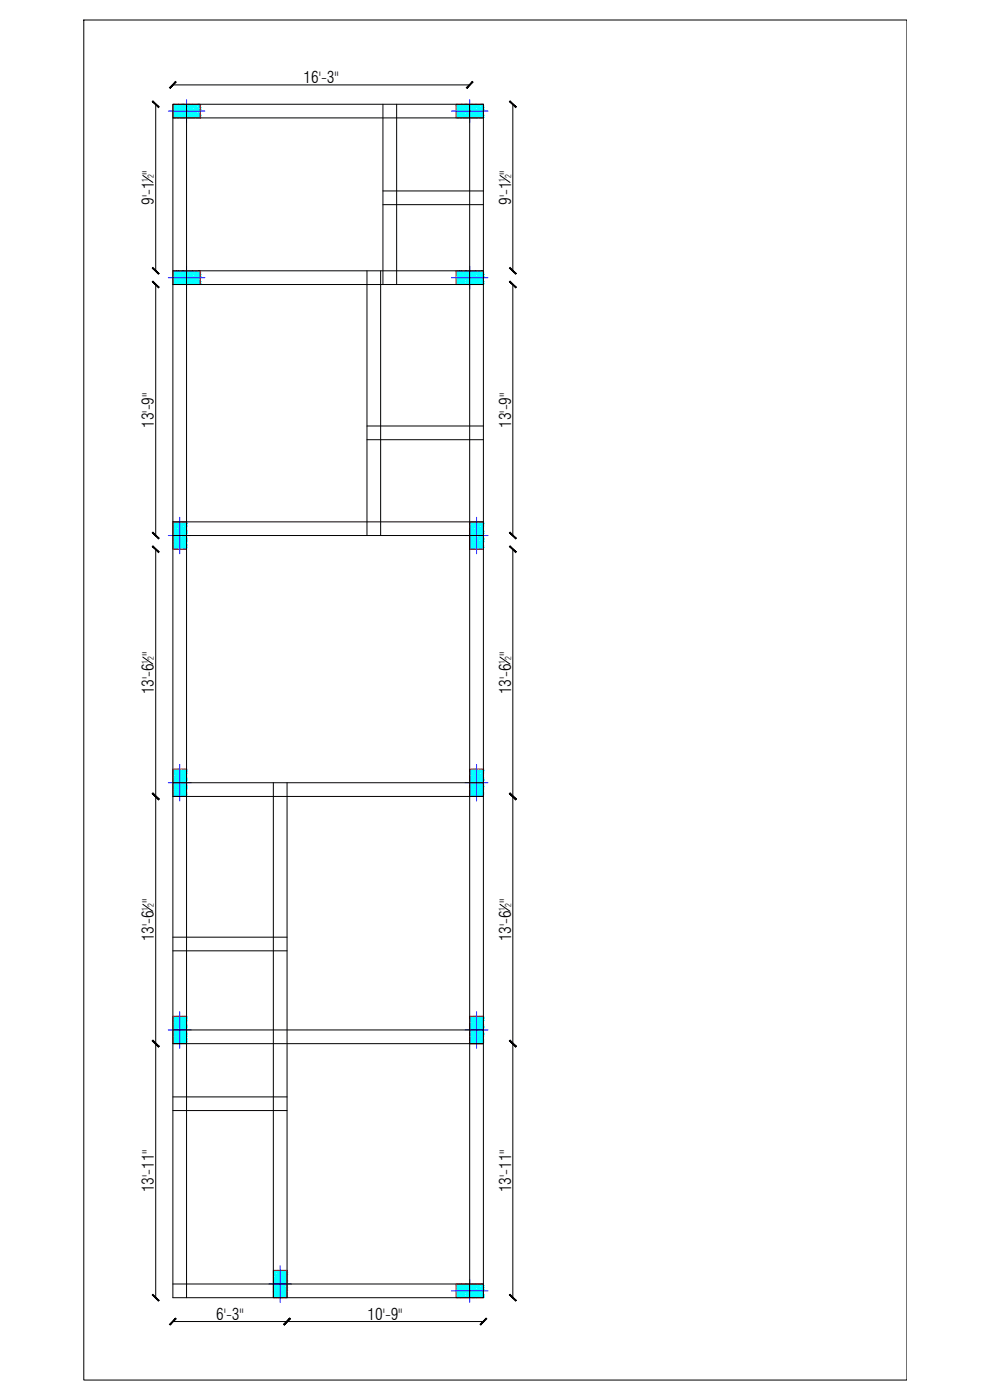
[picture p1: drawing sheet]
<svg xmlns="http://www.w3.org/2000/svg" width="841mm" height="1189mm" viewBox="0 0 841 1189" stroke-linecap="round" stroke-linejoin="round" font-family="sans-serif">
<defs><g id="words">
<g font-size="13.9">
<text x="258" y="71">16'-3&quot;</text>
<text x="131" y="174" transform="rotate(-90 131 174)">9'-1 &quot;</text>
<text x="434" y="174" transform="rotate(-90 434 174)">9'-1 &quot;</text>
<text x="131" y="363" transform="rotate(-90 131 363)">13'-9&quot;</text>
<text x="434" y="363" transform="rotate(-90 434 363)">13'-9&quot;</text>
<text x="131" y="590" transform="rotate(-90 131 590)">13'-6 &quot;</text>
<text x="434" y="590" transform="rotate(-90 434 590)">13'-6 &quot;</text>
<text x="131" y="799" transform="rotate(-90 131 799)">13'-6 &quot;</text>
<text x="434" y="799" transform="rotate(-90 434 799)">13'-6 &quot;</text>
<text x="131" y="1012" transform="rotate(-90 131 1012)">13'-11&quot;</text>
<text x="434" y="1012" transform="rotate(-90 434 1012)">13'-11&quot;</text>
<text x="183" y="1121">6'-3&quot;</text>
<text x="312" y="1121">10'-9&quot;</text>
</g>
<g font-size="6.9">
<text x="125" y="155" transform="rotate(-90 125 155)">1</text>
<text x="131" y="151" transform="rotate(-90 131 151)">2</text>
<text x="429" y="155" transform="rotate(-90 429 155)">1</text>
<text x="434" y="151" transform="rotate(-90 434 151)">2</text>
<text x="125" y="564" transform="rotate(-90 125 564)">1</text>
<text x="131" y="560" transform="rotate(-90 131 560)">2</text>
<text x="429" y="564" transform="rotate(-90 429 564)">1</text>
<text x="434" y="560" transform="rotate(-90 434 560)">2</text>
<text x="125" y="774" transform="rotate(-90 125 774)">1</text>
<text x="131" y="770" transform="rotate(-90 131 770)">2</text>
<text x="429" y="774" transform="rotate(-90 429 774)">1</text>
<text x="434" y="770" transform="rotate(-90 434 770)">2</text>
</g>
</g></defs>
<!-- layer: WALL-00_BC -->
<g fill="none" stroke="#000" stroke-width=".85">
<path d="M71 17h699v1155h-699zM146 72h253M132 88v142M147 89h263v1013h-263zM158 89v1013M325 89v153M337 89v153M399 89v1013M435 88v142M147 100h263M121 149l9 6M424 149l9 6"/>
<path d="M325 162h85M325 174h85M147 230h263M311 230v225M323 230v225M132 241v214M147 242h263M435 241v214M311 362h99M311 373h99M147 443h263M147 455h263"/>
<path d="M132 466v636M410 466h-11h11M435 466v636M121 558l9 6M424 558l9 6M147 676h263M147 665h263M232 665v437M244 665v437M121 768l9 6M424 768l9 6M147 796h97"/>
<path d="M147 807h97M147 875h263M147 886h263M147 931h97M147 943h97M147 1090h263M146 1122h265"/>
</g>
<!-- layer: COLUMN-00 HATCH_BC -->
<g fill="none" stroke="#0ff" stroke-width=".85">
<path d="M147 96h.1M147 92h.1M147 99h.1M147 90h.1M147 95h.1M147 91h.1M147 89v1M147 97h.1M147 89h.1M147 93h.1M147 98h.1M148 92h.1"/>
<path d="M148 89h.1M148 94h.1M148 91h.1M148 96h.1M148 100h.1M148 93h.1M148 95h.1M148 97h.1M148 98h.1M148 99h.1M149 90h.1M149 99h.1"/>
<path d="M149 97h.1M149 100h.1M149 96h.1M149 94h.1M149 96h-1M149 92h.1M149 91h.1M149 89h.1M149 98h.1M149 93h.1M150 92h.1M150 89h.1"/>
<path d="M150 98h.1M150 99h.1M150 94h.1M150 100h.1M150 91h.1M150 93h.1M150 97h.1M150 96h.1M150 95h.1M150 90h.1M151 93h.1M151 92h.1"/>
<path d="M151 97h.1M151 91h.1M151 98h.1M151 89h.1M151 90h.1M151 94h.1M151 99h.1M151 95h.1M151 96h.1M152 89h.1M152 98h.1M152 99h.1"/>
<path d="M152 96h.1M152 92h.1M152 94h.1M152 91h.1M152 97h.1M152 90h.1M152 93h.1M152 95h.1M153 91h.1M153 94h.1M153 99h.1M153 95h.1"/>
<path d="M153 97h.1M153 93h.1M153 100h.1M153 98h.1M153 90h.1M153 92h.1M153 96h.1M153 97v1M153 89h.1M154 90h.1M154 91h.1M154 99h.1"/>
<path d="M154 94h.1M154 92h.1M154 95h.1M154 93h.1M154 96h.1M154 100h.1M154 89h.1M154 98h.1M155 98h.1M155 92h.1M155 97h.1M155 93h.1"/>
<path d="M155 91h.1M155 99h.1M155 95h.1M155 96h.1M155 94h.1M155 90h.1M155 89h.1M156 99h.1M155 93h1M156 89h.1M156 97h.1M156 98h.1"/>
<path d="M156 100h.1M156 91h.1M156 90h.1M156 95h.1M156 93h.1M156 92h.1M156 94h.1M156 96h.1M157 98h.1M157 89h.1M157 90h.1M157 96h.1"/>
<path d="M157 94h.1M157 100h.1M157 91h.1M157 93h.1M157 97h.1M157 99h.1M157 92h.1M158 98h.1M158 89h.1M158 92h.1M158 94h.1M158 90h.1"/>
<path d="M158 91h.1M158 99h.1M158 96h.1M158 93h.1M158 97h.1M158 95h.1M159 96h.1M159 90h.1M159 100h.1M159 98h.1M159 97h.1M159 89h.1"/>
<path d="M159 93h.1M159 94h.1M159 96v1M159 91h.1M159 99h.1M159 95h.1M159 92h.1M160 90h.1M160 96h.1M160 95h.1M160 98h.1M160 89h.1"/>
<path d="M160 99h.1M160 91h.1M160 97h.1M160 94h.1M160 92h.1M160 93h.1M160 96h1M161 95h.1M161 96h.1M161 94h.1M161 97h.1M161 91h.1"/>
<path d="M161 90h.1M161 98h.1M161 89h.1M161 99h.1M161 93h.1M161 93h1M161 92h.1M161 100h.1M162 94h.1M162 98h.1M162 93h.1M162 96h.1"/>
<path d="M162 90h.1M162 95h.1M162 92h.1M162 91h.1M162 89h.1M162 99h.1M162 97h.1M163 91h.1M163 100h.1M163 98h.1M163 95h.1M163 92h.1"/>
<path d="M163 97h.1M163 93h.1M163 96h.1M163 94h.1M163 90h.1M163 99h.1M163 89h1M163 89h.1M164 93h.1M164 99h.1M164 90h.1M164 89h.1"/>
<path d="M164 95h.1M164 91h.1M164 98h.1M164 96h.1M164 97h.1M165 97h.1M165 93h.1M165 95h.1M165 99h.1M165 90h.1M165 96h.1M165 100h.1"/>
<path d="M165 91h.1M165 98h.1M165 92h.1M165 94h.1M165 89h.1M166 93h.1M166 96h.1M166 92h.1M166 90h.1M166 91h.1M166 89h.1M166 98h.1"/>
<path d="M166 95h.1M166 90v1M166 99h.1M166 94h.1M166 100h.1M167 100h.1M167 95h.1M167 98h.1M167 91h.1M167 97h.1M167 96h.1M167 93h.1"/>
<path d="M167 89h.1M167 90h.1M167 99h.1M167 92h.1M168 100h.1M168 91h.1M168 94h.1M168 96h.1M168 95h.1M168 90h.1M168 93h.1M168 98h.1"/>
<path d="M168 92h.1M168 97h.1M168 89h.1M168 99h.1M169 92h.1M169 93h.1M169 90h.1M169 100h.1M169 91h.1M169 89h.1M169 98h.1M169 95h.1"/>
<path d="M169 94h.1M169 96h.1M169 97h.1M169 99h.1M170 98h.1M170 91h.1M170 99h.1M170 100h.1M170 93h.1M170 97h.1M170 92h.1M387 96h.1"/>
<path d="M387 92h.1M387 99h.1M387 90h.1M387 95h.1M387 91h.1M387 89v1M387 97h.1M387 89h.1M387 93h.1M388 98h.1M388 90h.1M388 99h.1"/>
<path d="M388 92h.1M388 91h.1M388 89h.1M388 94h.1M388 96h.1M388 100h.1M388 93h.1M388 95h.1M388 97h.1M389 99h.1M389 96h.1M389 95h.1"/>
<path d="M389 98h.1M389 93h.1M389 91h.1M389 92h.1M389 90h.1M389 97h.1M389 100h.1M389 94h.1M389 89h.1M390 91h.1M390 99h.1M390 96h.1"/>
<path d="M390 93h.1M390 92h.1M390 89h.1M390 98h.1M390 94h.1M390 100h.1M390 97h.1M390 95h.1M391 95h.1M390 90h.1M391 91h.1M391 99h.1"/>
<path d="M391 97h.1M391 96h.1M391 93h.1M391 92h.1M391 98h.1M391 89h.1M391 90h.1M391 94h.1M392 93h.1M392 97h.1M392 94h.1M392 90h.1"/>
<path d="M392 91h.1M392 99h.1M392 89h.1M392 98h.1M392 96h.1M392 92h.1M392 95h.1M393 90h.1M393 89h.1M393 95h.1M393 97h.1M393 93h.1"/>
<path d="M393 91h.1M393 94h.1M393 99h.1M393 100h.1M393 98h.1M393 92h.1M394 97h.1M393 96h.1M394 91h.1M394 90h.1M394 95h.1M394 89h.1"/>
<path d="M394 92h.1M394 93h.1M394 99h.1M394 94h.1M394 96h.1M394 100h.1M394 98h.1M395 96h.1M395 95h.1M395 99h.1M395 91h.1M395 90h.1"/>
<path d="M395 89h.1M395 100h.1M395 98h.1M395 92h.1M395 97h.1M395 93h.1M395 94h.1M396 89h.1M396 98h.1M396 96h.1M396 99h.1M396 97h.1"/>
<path d="M396 95h.1M396 90h.1M396 93h.1M396 100h.1M396 91h.1M396 92h.1M397 90h.1M396 94h.1M397 97h.1M397 96h.1M397 98h.1M397 95h.1"/>
<path d="M397 100h.1M397 89h.1M397 94h.1M397 91h.1M397 93h.1M397 99h.1M397 92h.1M398 94h.1M398 90h.1M398 96h.1M398 98h.1M398 89h.1"/>
<path d="M398 92h.1M398 99h.1M398 91h.1M398 93h.1M399 94h.1M399 97h.1M399 95h.1M399 92h.1M399 93h.1M399 91h.1M399 96h.1M399 90h.1"/>
<path d="M399 100h.1M399 98h.1M399 89h.1M399 99h.1M400 92h.1M400 96h.1M400 94h.1M400 90h.1M400 95h.1M400 98h.1M400 89h.1M400 99h.1"/>
<path d="M400 91h.1M400 97h.1M400 93h.1M401 93h.1M401 89h.1M401 92h.1M401 90h.1M401 96h.1M401 94h.1M401 95h.1M401 97h.1M401 91h.1"/>
<path d="M401 98h.1M401 99h.1M402 99h.1M402 93h.1M402 92h.1M402 90h.1M402 100h.1M402 94h.1M402 98h.1M402 96h.1M402 95h.1M402 91h.1"/>
<path d="M402 89h.1M402 97h.1M403 99h.1M403 98h.1M403 90h.1M403 89h.1M403 93h.1M403 95h.1M403 91h.1M403 100h.1M403 92h.1M403 97h.1"/>
<path d="M403 96h.1M403 94h.1M404 91h.1M404 96h.1M404 97h.1M404 99h.1M404 95h.1M404 94h.1M404 89h.1M404 98h.1M404 92h.1M404 93h.1"/>
<path d="M404 90h.1M404 93v1M405 97h.1M405 95h.1M405 93h.1M405 91h.1M405 99h.1M405 90h.1M405 96h.1M405 100h.1M405 98h.1M405 92h.1"/>
<path d="M405 94h.1M405 91v1M406 95h.1M406 98h.1M406 92h-1M406 94h.1M406 89h.1M406 99h.1M406 97h.1M406 91h.1M406 93h.1M406 100h.1"/>
<path d="M406 96h.1M406 92h.1M406 90h.1M407 90h.1M407 93h.1M407 89h.1M407 98h.1M407 91h.1M407 100h.1M407 95h.1M407 97h.1M407 96h.1"/>
<path d="M407 99h.1M408 99h.1M408 92h.1M408 90h.1M408 98h.1M408 100h.1M408 93h.1M408 97h.1M408 91h.1M408 94h.1M408 96h.1M408 95h.1"/>
<path d="M408 89h.1M409 90h.1M409 100h.1M409 96h.1M409 99h.1M409 91h.1M409 97h.1M409 95h.1M409 93h.1M409 94h.1M409 98h.1M409 92h.1"/>
<path d="M409 89h.1M410 89h.1M410 98h.1M410 96h.1M410 99h.1M410 91h.1M410 90h.1M410 100h.1M410 93h.1M410 97h.1M410 92h.1M150 100h1"/>
<path d="M151 100h.1M155 100h.1M160 100h.1M162 100h.1M164 100h.1M391 100h.1M401 100h.1M404 100h.1M147 237h.1M147 234h.1M147 231h.1M147 236h.1"/>
<path d="M147 232h.1M147 239h.1M147 230h.1M147 233h.1M147 238h.1M147 240h.1M148 233h.1M148 230h.1M148 235h.1M148 237h.1M148 236h.1M148 239h.1"/>
<path d="M148 240h.1M148 232h.1M148 238h.1M148 234h.1M148 237l1 1M149 232h.1M149 231h.1M149 239h.1M149 235h.1M149 237h-1M149 233h.1M149 237h.1"/>
<path d="M149 234h.1M149 230h.1M149 236h.1M149 238h.1M150 234h.1M150 231h.1M150 233h.1M150 240h.1M150 230h.1M150 235h.1M150 239h.1M150 237h.1"/>
<path d="M150 236h.1M150 232h.1M150 238h.1M151 234h.1M151 239h.1M151 233h.1M151 231h.1M151 236h.1M151 237h.1M151 235h.1M151 238h.1M151 232h.1"/>
<path d="M151 230h.1M151 240h.1M152 239h.1M152 238h.1M152 237h.1M152 234h.1M152 236h.1M152 233h.1M152 230h.1M152 232h.1M152 240h.1M152 231h.1"/>
<path d="M152 235h.1M153 232h.1M153 236h.1M153 239h.1M153 234h.1M153 238v1M153 238h.1M153 240h.1M153 231h.1M153 237h.1M153 233h.1M153 235h.1"/>
<path d="M154 231h.1M154 232h.1M154 235h.1M154 233h.1M154 236h.1M154 234h.1M154 237h.1M154 230h.1M154 239h.1M155 239h.1M155 233h.1M155 234h.1"/>
<path d="M155 232h.1M155 236h.1M155 237h.1M155 235h.1M155 238h.1M155 230h.1M155 240h.1M155 231h.1M155 234l1 1M156 231h.1M156 238h.1M156 239h.1"/>
<path d="M156 233h.1M156 240h.1M156 232h.1M156 236h.1M156 230h.1M156 234h.1M156 235h.1M156 237h.1M157 239h.1M157 231h.1M157 232h.1M157 238h.1"/>
<path d="M157 236h.1M157 233h.1M157 234h.1M157 235h.1M157 237h.1M158 240h.1M158 231h.1M158 233h.1M158 239h.1M158 235h.1M158 232h.1M158 238h.1"/>
<path d="M158 230h.1M158 234h.1M158 236h.1M158 237h.1M159 237h.1M159 231h.1M159 239h.1M159 238h.1M159 234h.1M159 236h.1M159 240h.1M159 232h.1"/>
<path d="M159 233h.1M159 235h.1M160 231h.1M160 238h.1M160 237h.1M160 240h.1M160 233h.1M160 239h.1M160 230h.1M160 235h.1M160 236h.1M160 234h.1"/>
<path d="M160 232h.1M161 237h.1M161 235h.1M161 239h.1M161 238h.1M161 236h.1M161 233h.1M161 231h.1M161 230h.1M161 234h.1M162 236h.1M162 239h.1"/>
<path d="M162 234h.1M162 238h.1M162 234h-1M162 232h.1M162 235h.1M162 233h.1M162 231h.1M162 237h.1M162 230h.1M163 232h.1M163 239h.1M163 236h.1"/>
<path d="M163 234h.1M163 237h.1M163 238h.1M163 235h.1M163 231h.1M163 233h.1M163 230h.1M163 240h.1M164 234h.1M164 232h.1M164 231h.1M164 236h.1"/>
<path d="M164 233h.1M164 235h.1M164 240h.1M164 238h.1M164 230h.1M164 239h.1M164 237h.1M165 239h.1M165 234h.1M165 237h.1M165 232h.1M165 236h.1"/>
<path d="M165 235h.1M165 238h.1M165 233h.1M165 231h.1M165 230h.1M166 234h.1M166 235h.1M166 238h.1M166 233h.1M166 231h.1M166 232h.1M166 230h.1"/>
<path d="M166 240h.1M166 236h.1M166 239h.1M167 237h.1M167 236h.1M167 240h.1M167 232h.1M167 238h.1M167 234h.1M167 239h.1M167 233h.1M167 230h.1"/>
<path d="M167 231h.1M168 233h.1M168 235h.1M168 238h.1M168 236h.1M168 231h.1M168 234h.1M168 237h.1M168 240h.1M168 239h.1M168 230h.1M168 232h.1"/>
<path d="M169 233h.1M169 234h.1M169 232h.1M169 230h.1M169 240h.1M169 237h.1M169 235h.1M169 238h.1M169 236h.1M169 239h.1M169 231h.1M170 240h.1"/>
<path d="M170 233h.1M170 235h.1M170 238h.1M170 239h.1M387 237h.1M387 234h.1M387 231h.1M387 236h.1M387 232h.1M387 239h.1M387 233h.1M387 230h.1"/>
<path d="M387 238h.1M388 239h.1M388 231h.1M388 234h.1M388 232h.1M388 240h.1M388 233h.1M388 230h.1M388 235h.1M388 237h.1M388 236h.1M389 238h.1"/>
<path d="M389 237h.1M389 240h.1M389 239h.1M389 236h.1M389 234h.1M389 232h.1M389 233h.1M389 231h.1M389 235h.1M389 230h.1M390 232h.1M390 238h.1"/>
<path d="M390 235h.1M390 234h.1M390 231h.1M390 233h.1M390 240h.1M390 230h.1M390 239h.1M390 237h.1M390 236h.1M391 232h.1M391 237h.1M391 238h.1"/>
<path d="M391 239h.1M391 234h.1M391 233h.1M391 231h.1M391 236h.1M391 235h.1M392 235h.1M392 239h.1M392 232v1M392 236h.1M392 231h.1M392 232h.1"/>
<path d="M392 230h.1M392 240h.1M392 238h.1M392 237h.1M392 234h.1M392 233h.1M393 232h.1M393 231h.1M393 237h.1M393 239h.1M393 234h.1M393 236h.1"/>
<path d="M393 238h.1M393 240h.1M394 232h.1M394 238h.1M394 231h.1M394 237h.1M394 236h.1M394 233h.1M394 235h.1M394 239h.1M394 234h.1M394 230h.1"/>
<path d="M395 237h.1M395 232h.1M395 233h.1M395 231h.1M395 239h.1M395 234h.1M395 236h.1M395 235h.1M395 238h.1M396 230h.1M396 240h.1M396 238h.1"/>
<path d="M396 237h.1M396 231h.1M396 236h.1M396 234h.1M396 235h.1M396 238v1M396 239h.1M396 233h.1M396 232h.1M397 238h.1M397 237h.1M397 239h.1"/>
<path d="M397 231h.1M397 232h.1M397 236h.1M397 233h.1M397 234h.1M397 235h.1M398 236h.1M398 231h.1M398 238h.1M398 237h.1M398 240h.1M398 239h.1"/>
<path d="M398 233h.1M398 235h.1M398 232h.1M398 230h.1M398 234h.1M399 236h.1M399 238h.1M399 237h.1M399 233h.1M399 235h.1M399 232h.1M399 231h.1"/>
<path d="M399 239h.1M399 234h.1M399 240h.1M400 233h.1M400 238h.1M400 236h.1M400 235h.1M400 231h.1M400 237h.1M400 240h.1M400 239h.1M400 230h.1"/>
<path d="M400 234h.1M400 232h.1M401 234h.1M401 230h.1M401 233h.1M401 231h.1M401 238h.1M401 236h.1M401 237h.1M401 235h.1M401 239h.1M402 234h.1"/>
<path d="M402 233h.1M402 231h.1M402 236h.1M402 239h.1M402 238h.1M402 232h.1M402 235h.1M402 237h.1M402 230h.1M403 239h.1M403 232h.1M403 230h.1"/>
<path d="M403 231h.1M403 234h.1M403 237h.1M403 236h.1M403 238h.1M403 235h.1M404 232h.1M404 233h.1M404 238h.1M404 237h.1M404 235h.1M404 230h.1"/>
<path d="M404 239h.1M404 231h.1M404 240h.1M404 234h.1M404 236h.1M405 238h.1M405 237h.1M405 235h.1M405 233h.1M405 239h.1M405 234h.1M405 232h.1"/>
<path d="M405 236h.1M405 231h.1M406 239h.1M406 236h.1M406 230h.1M406 238h.1M406 233h.1M406 237h.1M406 234h.1M406 235h.1M406 231h.1M406 232h.1"/>
<path d="M406 240h.1M407 231h.1M407 234h.1M407 230h.1M407 239h.1M407 233h.1M407 237h.1M407 236h.1M407 240h.1M407 232h.1M407 238h.1M407 235h.1"/>
<path d="M408 233h.1M408 231h.1M408 234h.1M408 239h.1M408 238h.1M408 235h.1M408 236h.1M408 237h.1M408 240h.1M408 230h.1M408 232h.1M409 238h.1"/>
<path d="M409 232h.1M409 239h.1M409 237h.1M409 235h.1M409 231h.1M409 236h.1M409 234h.1M409 233h.1M409 230h.1M409 240h.1M410 231h.1M410 239h.1"/>
<path d="M410 238h.1M410 232h.1M410 240h.1M410 233h.1M410 235h.1M147 241h.1M148 241h.1M149 241h.1M149 240h.1M150 241h.1M151 242h.1M151 242h-1"/>
<path d="M151 241h.1M153 241h.1M153 242h.1M154 241h.1M155 241h.1M156 241h.1M157 241h.1M157 240h.1M158 241h.1M159 241h.1M160 241h.1M160 242h.1"/>
<path d="M161 241h.1M161 240h.1M161 242h.1M162 241h.1M162 241v1M163 241h.1M164 242h.1M164 241h.1M165 240h.1M165 241h.1M166 240v1M166 241h.1"/>
<path d="M167 241h.1M168 241h.1M169 241h.1M170 241h.1M387 241h.1M387 240h.1M388 241h.1M389 241h.1M390 241h.1M391 240h.1M391 242h.1M391 241h.1"/>
<path d="M392 241h.1M393 241h.1M393 242h.1M394 241h.1M395 241h.1M395 240h.1M396 241h.1M397 241h.1M397 240h.1M398 241h.1M399 241h.1M400 241h.1"/>
<path d="M401 242h.1M401 241h.1M401 240h.1M402 240h.1M402 242h.1M402 241h.1M403 241h.1M403 242h.1M403 240h.1M404 241h.1M404 242h.1M405 241h.1"/>
<path d="M405 240h.1M406 241h.1M407 241h.1M408 241h.1M408 241h1M409 241h.1M410 241h.1M147 459h.1M147 445h.1M147 444h.1M147 457h.1M147 458h.1"/>
<path d="M147 450h.1M147 453h.1M147 452h.1M147 451h.1M147 447h.1M147 449h.1M147 446h.1M147 455h.1M147 448h.1M147 460h.1M147 454h.1M147 456h.1"/>
<path d="M148 457h.1M148 444h.1M148 455h.1M148 458h.1M148 454h.1M148 451h.1M148 453h.1M148 452h.1M148 450h.1M148 449h.1M148 448h.1M148 445h.1"/>
<path d="M148 447h.1M148 446h.1M148 460h.1M148 456h.1M148 443h.1M148 447v1M149 451h.1M149 458h.1M149 459h.1M149 449h.1M149 444h.1M149 447h.1"/>
<path d="M149 453h.1M149 445h.1M149 455h.1M149 448h.1M149 450h.1M149 460h.1M149 457h.1M149 454h.1M149 456h.1M149 452h.1M150 447h.1M150 446h.1"/>
<path d="M150 458h.1M150 452h.1M150 444h.1M150 457h.1M150 443h.1M150 460h.1M150 453h.1M150 449h.1M150 445h.1M150 448h.1M150 455h.1M150 451h.1"/>
<path d="M150 459h.1M150 450h.1M150 454h.1M150 456h.1M151 457h.1M151 460h.1M151 445h.1M151 446h.1M151 450h.1M151 448h.1M151 459h.1M151 458h.1"/>
<path d="M151 454h.1M151 456h.1M151 455h.1M151 452h.1M151 453h.1M151 444h.1M151 451h.1M151 449h.1M151 447h.1M151 447v1M151 443h.1M152 448h.1"/>
<path d="M152 450h.1M152 457h.1M152 453h.1M152 449h.1M152 445h.1M152 456h.1M152 443h.1M152 459h.1M152 455h.1M152 451h.1M152 447h.1M152 452h.1"/>
<path d="M152 460h.1M152 446h.1M152 458h.1M152 444h.1M152 454h.1M153 455h.1M153 447h.1M153 454h.1M153 453h.1M153 456h.1M153 452h.1M153 450h.1"/>
<path d="M153 459h.1M153 449h.1M153 448h.1M153 451h.1M153 458h.1M153 457h.1M153 446h.1M153 445h.1M153 444h.1M153 460h.1M154 448h.1M154 459h.1"/>
<path d="M154 455h.1M154 451h.1M154 447h.1M154 445h.1M154 457h.1M154 458h.1M154 450h.1M154 453h.1M154 460h.1M154 456h.1M154 452h.1M154 449h.1"/>
<path d="M154 446h.1M155 446h.1M155 456h.1M155 451h.1M155 445h.1M155 444h.1M155 455h.1M155 454h.1M155 450h.1M155 458h.1M155 443h.1M155 460h.1"/>
<path d="M155 449h.1M155 457h.1M155 452h.1M155 448h.1M156 452h.1M155 459h.1M156 460h.1M156 449h.1M156 451h.1M156 453h.1M156 448h.1M156 459h.1"/>
<path d="M156 457h.1M156 456h.1M156 458h.1M156 455h.1M156 454h.1M156 450h.1M156 443h.1M156 444h.1M156 445h.1M156 447h.1M156 446h.1M157 453h.1"/>
<path d="M157 455h.1M157 458h.1M157 454h.1M157 449h.1M157 445h.1M157 450h.1M157 448h.1M157 444h.1M157 443h.1M157 452h.1M157 447h.1M157 460h.1"/>
<path d="M157 456h.1M157 459h.1M157 446h.1M157 451h.1M157 457h.1M158 458h.1M157 446h1M158 453h.1M158 448h.1M158 452h.1M158 451h.1M158 450h.1"/>
<path d="M158 447h.1M158 449h.1M158 443h.1M158 456h.1M158 455h.1M158 457h.1M158 445h.1M158 459h.1M158 444h.1M158 446h.1M399 457h.1M399 459h.1"/>
<path d="M399 445h.1M399 444h.1M399 458h.1M399 449v1M399 453h.1M399 452h.1M399 451h.1M399 450h.1M399 449h.1M399 447h.1M399 446h.1M399 448h.1"/>
<path d="M399 455h.1M399 460h.1M399 454h.1M399 456h.1M400 453h.1M400 451h.1M400 452h.1M400 454h.1M400 450h.1M400 444h.1M400 449h.1M400 458h.1"/>
<path d="M400 448h.1M400 457h.1M400 445h.1M400 447h.1M400 460h.1M400 454v1M400 446h.1M400 456h.1M400 447v1M400 443h.1M400 455h.1M401 451h.1"/>
<path d="M401 459h.1M401 444h.1M401 449h.1M401 447h.1M401 453h.1M401 445h.1M401 444h-1M401 455h.1M401 448h.1M401 450h.1M401 460h.1M401 458h.1"/>
<path d="M401 454h.1M401 457h.1M401 456h.1M401 452h.1M401 446h.1M402 444h.1M402 457h.1M402 460h.1M402 443h.1M402 453h.1M402 449h.1M402 445h.1"/>
<path d="M402 448h.1M402 452h.1M402 455h.1M402 451h.1M402 447h.1M402 446h.1M402 459h.1M402 450h.1M402 454h.1M402 458h.1M402 456h.1M403 457h.1"/>
<path d="M403 460h.1M403 445h.1M403 446h.1M403 450h.1M403 448h.1M403 459h.1M403 458h.1M403 456h.1M403 454h.1M403 455h.1M403 452h.1M403 453h.1"/>
<path d="M403 447h.1M403 444h.1M403 451h.1M403 459v1M403 449h.1M403 443h.1M404 448h.1M404 457h.1M404 443h.1M404 456h.1M404 459h.1M404 455h.1"/>
<path d="M404 451h.1M404 447h.1M404 449h.1M404 450h.1M404 452h.1M404 445h.1M404 460h.1M404 446h.1M404 458h.1M404 444h.1M404 454h.1M404 453h.1"/>
<path d="M405 447h.1M405 453h.1M405 456h.1M405 452h.1M405 450h.1M405 459h.1M405 449h.1M405 448h.1M405 458h.1M405 454h.1M405 457h.1M405 446h.1"/>
<path d="M405 444h.1M405 445h.1M405 460h.1M405 455h.1M405 451h.1M406 457h.1M406 458h.1M406 450h.1M406 451h.1M406 453h.1M406 460h.1M406 459h.1"/>
<path d="M406 445h.1M406 448h.1M406 456h.1M406 455h.1M406 452h.1M406 449h.1M406 446h.1M407 445h.1M406 447h.1M406 444h.1M407 444h.1M407 458h.1"/>
<path d="M407 455h.1M407 450h.1M407 446h.1M407 454h.1M407 460h.1M407 443h.1M407 449h.1M407 457h.1M407 452h.1M407 451h.1M407 448h.1M407 456h.1"/>
<path d="M407 459h.1M408 460h.1M408 452h.1M408 453h.1M408 448h.1M408 456h.1M408 459h.1M408 457h.1M408 458h.1M408 455h.1M408 454h.1M408 451h.1"/>
<path d="M408 450h.1M408 443h.1M408 444h.1M408 449h.1M408 445h.1M408 447h.1M408 446h.1M409 454h.1M409 445h.1M409 455h.1M409 456h.1M409 450h.1"/>
<path d="M409 448h.1M409 458h.1M409 444h.1M409 443h.1M409 452h.1M409 447h.1M409 460h.1M409 446h.1M409 459h.1M409 451h.1M409 453h.1M409 457h.1"/>
<path d="M409 446h1M410 451h.1M410 447h.1M410 450h.1M410 449h.1M410 443h.1M410 448h.1M410 456h.1M410 455h.1M410 457h.1M410 445h.1M410 444h.1"/>
<path d="M410 459h.1M410 446h.1M410 452h.1M410 458h.1M410 453h.1M147 465v1M147 461h.1M147 463h.1M147 464h.1M147 466h.1M147 465h.1M147 462h.1"/>
<path d="M148 466h.1M148 465h.1M148 461h.1M148 462h.1M148 464h.1M148 463h.1M149 465h.1M149 464h.1M149 466h.1M149 463h.1M149 462h.1M149 461h.1"/>
<path d="M150 464h.1M150 466h.1M150 461h.1M150 462h.1M150 463h.1M151 465h.1M151 466h.1M151 464h.1M151 463h.1M151 461h.1M152 462h.1M151 462h.1"/>
<path d="M152 465h.1M152 461h.1M152 463v1M152 463h.1M152 464h.1M152 466h.1M153 464h.1M153 466h.1M153 462h.1M153 465h.1M153 463h.1M153 461h.1"/>
<path d="M154 463h.1M154 465h.1M154 462h.1M154 465h-1M154 466h.1M154 464h.1M154 461h.1M155 465h.1M155 466h.1M155 464h.1M155 462h.1M155 463h.1"/>
<path d="M155 461h.1M156 464h.1M156 463h.1M156 462h.1M156 461h.1M156 466h-1M156 465h.1M156 466h.1M157 465h.1M157 466h.1M157 462h.1M157 463h.1"/>
<path d="M157 464h.1M157 461h.1M158 462h.1M158 460h.1M158 465h.1M158 463h.1M399 465v1M399 461h.1M399 463h.1M399 464h.1M399 466h.1M399 465h.1"/>
<path d="M399 462h.1M400 466h.1M400 465h.1M400 461h.1M400 462h.1M400 464h.1M400 463h.1M401 465h.1M401 464h.1M401 466h.1M401 463h.1M401 462h.1"/>
<path d="M401 461h.1M402 461h.1M402 462h.1M402 466h.1M402 464h.1M402 463h.1M402 465h.1M403 463h.1M403 464h.1M403 461h.1M403 466h.1M403 465h.1"/>
<path d="M403 462h.1M404 463l-1 1M404 463h.1M404 461h.1M404 464h-1M404 465h.1M404 464h.1M404 466h.1M404 462h.1M405 464h.1M405 466h.1M405 462h.1"/>
<path d="M405 465h.1M405 463h.1M405 461h.1M406 465h.1M406 462h.1M406 466h.1M406 464h.1M406 463h.1M406 461h.1M406 462v1M407 465h.1M407 466h.1"/>
<path d="M407 462h.1M407 464h.1M407 463h.1M407 461h.1M408 461h.1M408 464h.1M408 465h.1M408 462h.1M408 466h.1M409 465h.1M409 463h.1M409 464h.1"/>
<path d="M409 461h.1M409 466h.1M409 462h.1M410 462h.1M410 460h.1M410 465h.1M410 463h.1M147 655h.1M147 654h.1M147 659h.1M147 657h.1M147 656h.1"/>
<path d="M147 658h.1M147 660h.1M148 654h.1M148 660h.1M148 659h.1M148 658h.1M148 655h.1M148 657h.1M148 656h.1M149 659h.1M149 654h.1M149 657h.1"/>
<path d="M149 655h.1M149 658h.1M149 656h.1M149 660h.1M150 657h.1M150 656h.1M150 655h.1M150 654h.1M150 653h.1M150 659h.1M150 658h.1M150 660h.1"/>
<path d="M151 655h.1M151 656h.1M151 658h.1M151 654h.1M151 660h.1M151 657h.1M151 657v1M151 653h.1M152 658h.1M152 660h.1M151 659h.1M152 659h.1"/>
<path d="M152 655h.1M152 653h.1M152 657h.1M152 654h.1M153 657h.1M153 659h.1M153 658h.1M153 660h.1M153 656h.1M153 655h.1M153 654h.1M154 658h.1"/>
<path d="M154 657h.1M154 655h.1M154 659h.1M154 656h.1M154 658h1M155 656h.1M155 655h.1M155 658h-1M155 654h.1M155 660h.1M155 653h.1M155 658h.1"/>
<path d="M156 659h.1M156 658h.1M156 660h.1M156 653h.1M156 655h.1M156 657h.1M156 654h.1M156 656h.1M157 659h.1M157 655h.1M157 658h.1M157 660h.1"/>
<path d="M157 654h.1M157 653h.1M157 657h.1M157 656h.1M158 656h.1M158 658h.1M158 660h.1M158 657h.1M158 659h.1M158 653h.1M158 655h.1M158 654h.1"/>
<path d="M399 655h.1M399 654h.1M399 659h.1M399 657h.1M399 656h.1M399 658h.1M399 660h.1M400 660h.1M400 654h.1M400 659h.1M400 658h.1M400 655h.1"/>
<path d="M400 657h.1M400 656h.1M401 654h.1M401 659h.1M401 657h.1M401 655h.1M401 658h.1M401 656h.1M401 660h.1M402 654h.1M402 653h.1M402 659h.1"/>
<path d="M402 655h.1M402 658h.1M402 657h.1M402 656h.1M402 660h.1M403 655h.1M403 656h.1M403 658h.1M403 654h.1M403 657h.1M403 657v1M403 660h.1"/>
<path d="M403 653h.1M404 658h.1M403 659h.1M404 653h.1M404 657h.1M404 659h.1M404 660h.1M404 655h.1M404 654h.1M405 657h.1M405 659h.1M405 658h.1"/>
<path d="M405 660h.1M405 656h.1M405 654h.1M405 655h.1M406 655h.1M406 658h.1M406 657h.1M406 659h.1M406 656h.1M407 655h.1M406 654h.1M407 654h.1"/>
<path d="M407 660h.1M407 656h.1M407 653h.1M407 659h.1M407 658h.1M408 658h.1M408 660h.1M408 653h.1M408 659h.1M408 655h.1M408 654h.1M408 657h.1"/>
<path d="M408 656h.1M409 655h.1M409 659h.1M409 658h.1M409 654h.1M409 660h.1M409 657h.1M409 653h.1M409 656h.1M410 656h.1M410 657h.1M410 660h.1"/>
<path d="M410 659h.1M410 658h.1M410 655h.1M410 654h.1M410 653h.1M410 655v1M147 669h.1M147 675v1M147 671h.1M147 667h.1M147 668h.1M147 663h.1"/>
<path d="M147 662h.1M147 661h.1M147 673h.1M147 674h.1M147 676h.1M147 665h.1M147 675h.1M147 672h.1M147 670h.1M147 664h.1M147 666h.1M148 666h.1"/>
<path d="M148 665h.1M148 668h.1M148 664h.1M148 667h.1M148 676h.1M148 663h.1M148 662h.1M148 675h.1M148 661h.1M148 671h.1M148 672h.1M148 670h.1"/>
<path d="M148 669h.1M148 674h.1M148 662v1M148 673h.1M149 661h.1M149 668h.1M149 669h.1M149 675h.1M149 663h.1M149 674h.1M149 676h.1M149 665h.1"/>
<path d="M149 674v1M149 673h.1M149 672h.1M149 671h.1M149 667h.1M149 670h.1M149 666h.1M150 668h.1M149 664h.1M149 662h.1M150 674h.1M150 662h.1"/>
<path d="M150 667h.1M150 670h.1M150 675h.1M150 671h.1M150 672h.1M150 663h.1M150 676h.1M150 665h.1M150 669h.1M150 661h.1M150 664h.1M150 673h.1"/>
<path d="M150 666h.1M151 667h.1M151 670h.1M151 675h.1M151 676h.1M151 673h.1M151 672h.1M151 674h.1M151 671h.1M151 669h.1M151 668h.1M151 664h.1"/>
<path d="M151 666h.1M151 665h.1M151 662h.1M151 663h.1M151 661h.1M152 672h.1M152 675h.1M152 671h.1M152 667h.1M152 663h.1M152 673h.1M152 666h.1"/>
<path d="M152 669h.1M152 665h.1M152 661h.1M152 673v1M152 674h.1M152 662h.1M152 668h.1M152 664h.1M153 665h.1M152 670h.1M153 664h.1M153 663h.1"/>
<path d="M153 666h.1M153 661h.1M153 674h.1M153 669h.1M153 676h.1M153 672h.1M153 667h.1M153 668h.1M153 675h.1M153 662h.1M153 670h.1M153 673h.1"/>
<path d="M153 671h.1M154 673h.1M154 669h.1M154 665h.1M154 661h.1M154 667h.1M154 672h.1M154 668h.1M154 676h.1M154 660h.1M154 675h.1M154 674h.1"/>
<path d="M154 663h.1M154 671h.1M154 666h.1M154 670h.1M154 666v1M154 664h.1M154 662h.1M155 666h.1M155 661h.1M155 675h.1M155 676h.1M155 665h.1"/>
<path d="M155 674h.1M155 672h.1M155 664h.1M155 673h.1M155 668h.1M155 670h.1M155 667h.1M155 662h.1M155 671h.1M156 674h.1M156 672h.1M156 670h.1"/>
<path d="M156 662h.1M156 673h.1M156 671h.1M156 661h.1M156 663h.1M156 669h.1M156 667h.1M156 666h.1M156 665h.1M156 664h.1M156 675h.1M156 668h.1"/>
<path d="M156 676h.1M157 675h.1M157 663h.1M157 665h.1M157 676h.1M157 672h.1M157 667h.1M157 673h.1M157 664h.1M157 668h.1M157 671h.1M157 662h.1"/>
<path d="M157 674h.1M157 670h.1M157 666h.1M157 669h.1M157 661h.1M158 663h.1M158 662h.1M158 672h.1M158 661h.1M158 666h.1M158 664h.1M158 667h.1"/>
<path d="M158 669h.1M158 670h.1M158 674h.1M158 673h.1M158 675h.1M158 668h.1M158 672v1M399 667h.1M399 675v1M399 669h.1M399 671h.1M399 668h.1"/>
<path d="M399 663h.1M399 662h.1M399 661h.1M399 673h.1M399 674h.1M399 676h.1M399 665h.1M399 675h.1M399 672h.1M399 670h.1M399 664h.1M399 666h.1"/>
<path d="M400 663h.1M400 676h.1M400 662h.1M400 661h.1M400 675h.1M400 664h.1M400 671h.1M400 672h.1M400 668h.1M400 667h.1M400 669h.1M400 670h.1"/>
<path d="M400 674h.1M400 666h.1M400 662v1M400 673h.1M401 661h.1M400 665h.1M401 669h.1M401 675h.1M401 663h.1M401 674h.1M401 676h.1M401 665h.1"/>
<path d="M401 673h.1M401 672h.1M401 671h.1M401 668h.1M401 664h.1M401 667h.1M401 670h.1M401 666h.1M401 662h.1M401 662h1M402 667h.1M402 670h.1"/>
<path d="M402 671h.1M402 672h.1M402 663h.1M402 676h.1M402 674h.1M402 662h.1M402 665h.1M402 669h.1M402 661h.1M402 668h.1M402 664h.1M402 673h.1"/>
<path d="M402 666h.1M403 667h.1M403 670h.1M402 675h.1M403 672h.1M403 674h.1M403 673h.1M403 671h.1M403 669h.1M403 668h.1M403 666h.1M403 664h.1"/>
<path d="M403 676h.1M403 665h.1M403 662h.1M403 663h.1M403 661h.1M403 669v1M403 675h.1M404 673h.1M404 667h.1M404 666h.1M404 669h.1M404 665h.1"/>
<path d="M404 661h.1M404 671h.1M404 675h.1M404 674h.1M404 662h.1M404 668h.1M404 664h.1M404 663h.1M404 672h.1M404 670h.1M405 663h.1M405 666h.1"/>
<path d="M405 661h.1M405 674h.1M405 669h.1M405 676h.1M405 672h.1M405 668h.1M405 664h.1M405 667h.1M405 675h.1M405 662h.1M405 670h.1M405 673h.1"/>
<path d="M405 665h.1M405 671h.1M406 675h.1M406 667h.1M406 672h.1M406 668h.1M406 676h.1M406 660h.1M406 674h.1M406 661h.1M406 673h.1M406 663h.1"/>
<path d="M406 671h.1M406 670h.1M406 666h.1M406 669h.1M406 664h.1M406 662h.1M407 675h.1M407 676h.1M407 672h.1M407 668h.1M407 665h.1M407 674h.1"/>
<path d="M407 664h.1M407 673h.1M407 670h.1M407 667h.1M407 662h.1M407 661h.1M407 671h.1M407 666h.1M408 670h.1M408 662h.1M408 671h.1M408 663h.1"/>
<path d="M408 674h.1M408 666h.1M408 669h.1M408 667h.1M408 665h.1M408 664h.1M408 675h.1M408 661h.1M408 672h.1M408 668h.1M408 676h.1M409 673h.1"/>
<path d="M409 664h.1M409 665h.1M409 668h.1M409 671h.1M409 676h.1M409 662h.1M409 675h.1M409 674h.1M409 670h.1M409 666h.1M409 672h.1M409 669h.1"/>
<path d="M409 661h.1M409 663h.1M409 667h.1M410 661h.1M410 672h.1M410 663h-1M410 666h.1M410 664h.1M410 667h.1M410 669h.1M410 670h.1M410 674h.1"/>
<path d="M410 673h.1M410 662h.1M410 675h.1M410 668h.1M410 663h.1M410 672v1M147 879h.1M147 865h.1M147 864h.1M147 877h.1M147 878h.1M147 869h.1"/>
<path d="M147 873h.1M147 872h.1M147 871h.1M147 867h.1M147 866h.1M147 875h.1M147 868h.1M147 880h.1M147 874h.1M147 875h1M147 876h.1M148 876h.1"/>
<path d="M148 864h.1M148 875h.1M148 875h-1M148 874h.1M148 873h.1M148 872h.1M148 871h.1M148 870h.1M148 869h.1M148 878h.1M148 868h.1M148 866h.1"/>
<path d="M148 865h.1M148 866v1M148 867h.1M148 877h.1M148 880h.1M148 879h.1M148 863h.1M149 871h.1M149 878h.1M149 879h.1M149 869h.1M149 864h.1"/>
<path d="M149 867h.1M149 873h.1M149 865h.1M149 863h.1M149 875h.1M149 868h.1M149 870h.1M149 866h.1M149 877h.1M149 880h.1M149 874h.1M149 876h.1"/>
<path d="M149 872h.1M150 866h.1M150 865h.1M150 877h.1M150 872h.1M150 864h.1M150 863h.1M150 879h.1M150 873h.1M150 869h.1M150 871h.1M150 868h.1"/>
<path d="M150 874h.1M150 875h.1M150 867h.1M150 880h.1M150 878h.1M150 876h.1M151 877h.1M151 880h.1M151 865h.1M151 870h.1M151 868h.1M151 879h.1"/>
<path d="M151 878h.1M151 864h.1M151 874h.1M151 876h.1M151 875h.1M151 866h.1M151 871h.1M151 873h.1M151 872h.1M151 869h.1M151 867h.1M151 867v1"/>
<path d="M151 863h.1M152 868h.1M152 877h.1M152 873h.1M152 869h.1M152 865h.1M152 876h.1M152 863h.1M152 867h.1M152 879h.1M152 875h.1M152 870h.1"/>
<path d="M152 871h.1M152 872h.1M152 878h.1M152 864h.1M152 874h.1M152 880h.1M153 875h.1M152 867h1M153 874h.1M153 872h.1M153 876h.1M153 871h.1"/>
<path d="M153 870h.1M153 879h.1M153 867h-1M153 869h.1M153 868h.1M153 878h.1M153 877h.1M153 867h.1M153 866h.1M153 873h.1M153 865h.1M153 864h.1"/>
<path d="M153 880h.1M154 868h.1M154 879h.1M154 875h.1M154 871h.1M154 866h.1M154 865h.1M154 877h.1M154 878h.1M154 870h.1M154 873h.1M154 876h.1"/>
<path d="M154 880h.1M154 874h.1M154 872h.1M154 867h.1M154 869h.1M155 866h.1M155 876h.1M155 871h.1M155 865h.1M155 864h.1M155 875h.1M155 874h.1"/>
<path d="M155 869h.1M155 870h.1M155 878h.1M155 863h.1M155 880h.1M155 868h.1M155 877h.1M155 872h.1M156 872h.1M156 880h.1M156 868h.1M156 871h.1"/>
<path d="M156 873h.1M156 878h.1M156 877h.1M156 876h.1M156 875h.1M156 874h.1M156 870h.1M156 863h.1M156 879h.1M156 869h.1M156 865h.1M156 867h.1"/>
<path d="M156 864h.1M156 866h.1M157 875h.1M157 877h.1M157 873h.1M157 874h.1M157 869h.1M157 865h.1M157 868h.1M157 878h.1M157 870h.1M157 864h.1"/>
<path d="M157 863h.1M157 872h.1M157 867h.1M157 880h.1M157 876h.1M157 879h.1M157 866h.1M157 871h.1M158 873h.1M158 868h.1M158 872h.1M158 871h.1"/>
<path d="M158 870h.1M158 867h.1M158 869h.1M158 863h.1M158 876h.1M158 874h.1M158 866h.1M158 865h.1M158 879h.1M158 864h.1M158 880h.1M158 877h.1"/>
<path d="M158 878h.1M399 877h.1M399 879h.1M399 865h.1M399 864h.1M399 878h.1M399 869h.1M399 873h.1M399 872h.1M399 871h.1M399 869v1M399 867h.1"/>
<path d="M399 866h.1M399 868h.1M399 875h.1M399 880h.1M399 874h.1M399 876h.1M400 873h.1M400 872h.1M400 871h.1M400 874h.1M400 870h.1M400 864h.1"/>
<path d="M400 869h.1M400 866h.1M400 878h.1M400 868h.1M400 877h.1M400 865h.1M400 867h.1M400 879h.1M400 880h.1M400 876h.1M400 863h.1M400 872v1"/>
<path d="M401 871h.1M400 875h.1M401 878h.1M401 879h.1M401 864h.1M401 869h.1M401 867h.1M401 873h.1M401 865h.1M401 864h-1M401 863h.1M401 875h.1"/>
<path d="M401 868h.1M401 870h.1M401 866h.1M401 874h.1M401 877h.1M401 880h.1M401 876h.1M401 872h.1M402 872h.1M402 864h.1M402 877h.1M402 863h.1"/>
<path d="M402 879h.1M402 873h.1M402 869h.1M402 865h.1M402 868h.1M402 871h.1M402 874h.1M402 875h.1M402 867h.1M402 880h.1M402 866h.1M402 878h.1"/>
<path d="M402 876h.1M403 877h.1M403 880h.1M403 865h.1M403 870h.1M403 868h.1M403 879h.1M403 878h.1M403 864h.1M403 876h.1M403 874h.1M403 875h.1"/>
<path d="M403 871h.1M403 866h.1M403 873h.1M403 867h.1M403 872h.1M403 869h.1M403 863h.1M404 868h.1M404 870h.1M404 877h.1M404 863h.1M404 867h.1"/>
<path d="M404 876h.1M404 879h.1M404 875h.1M404 871h.1M404 869h.1M404 872h.1M404 865h.1M404 878h.1M404 864h.1M404 874h.1M404 873h.1M404 880h.1"/>
<path d="M405 867h.1M405 872h.1M405 876h.1M405 871h.1M405 870h.1M405 879h.1M405 869h.1M405 868h.1M405 878h.1M405 874h.1M405 877h.1M405 866h.1"/>
<path d="M405 864h.1M405 873h.1M405 865h.1M405 880h.1M405 875h.1M405 864v1M406 877h.1M406 878h.1M406 870h.1M406 871h.1M406 873h.1M406 880h.1"/>
<path d="M406 876h.1M406 879h.1M406 865h.1M406 868h.1M406 875h.1M406 874h.1M406 872h.1M406 867h.1M406 869h.1M406 866h.1M407 865h.1M406 864h.1"/>
<path d="M407 864h.1M407 878h.1M407 875h.1M407 870h.1M407 866h.1M407 874h.1M407 869h.1M407 880h.1M407 863h.1M407 868h.1M407 877h.1M407 872h.1"/>
<path d="M407 871h.1M407 876h.1M408 880h.1M408 872h.1M408 873h.1M408 868h.1M408 876h.1M408 878h.1M408 877h.1M408 875h.1M408 874h.1M408 871h.1"/>
<path d="M408 870h.1M408 863h.1M408 869h.1M408 879h.1M408 865h.1M408 864h.1M408 867h.1M408 866h.1M409 873h.1M409 874h.1M409 865h.1M409 875h.1"/>
<path d="M409 869h.1M409 868h.1M409 878h.1M409 864h.1M409 870h.1M409 863h.1M409 872h.1M409 867h.1M409 880h.1M409 876h.1M409 866h.1M409 879h.1"/>
<path d="M409 871h.1M409 877h.1M410 877h.1M410 866h.1M410 871h.1M410 867h.1M410 870h.1M410 869h.1M410 868h.1M410 876h.1M410 874h.1M410 865h.1"/>
<path d="M410 864h.1M410 879h.1M410 863h.1M410 880h.1M410 878h.1M410 873h.1M410 872h.1M147 885h.1M147 881h.1M147 883h.1M147 884h.1M147 886h.1"/>
<path d="M147 882h.1M148 886h.1M148 884h.1M148 881h.1M148 882h.1M148 883h.1M149 884h.1M149 886h.1M149 885h.1M149 883h.1M149 882h.1M149 881h.1"/>
<path d="M150 885h.1M150 881h.1M150 882h.1M150 883h.1M150 884h.1M150 886h.1M151 885h.1M151 886h.1M151 883h.1M151 882h.1M151 884h.1M151 881h.1"/>
<path d="M152 882h.1M152 885h.1M152 881h.1M152 883h.1M152 884h.1M153 884h.1M153 886h.1M153 882h.1M153 885h.1M153 883h.1M153 881h.1M154 883h.1"/>
<path d="M154 882h.1M154 886h.1M154 885h.1M154 884h.1M154 881h.1M155 885h.1M155 886h.1M155 884h.1M155 882h.1M155 881h.1M155 883h.1M156 884h.1"/>
<path d="M156 882h.1M156 883h.1M156 881h.1M156 886h-1M156 885h.1M156 886h.1M157 886h.1M157 881h.1M157 883h.1M157 885h.1M157 884h.1M157 882h.1"/>
<path d="M158 882h.1M158 884h.1M158 883h.1M158 885h.1M399 885h.1M399 881h.1M399 883h.1M399 884h.1M399 886h.1M399 882h.1M400 886h.1M400 884h.1"/>
<path d="M400 881h.1M400 882h.1M400 883h.1M401 884h.1M401 886h.1M401 885h.1M401 883h.1M401 882h.1M401 881h.1M402 884h.1M402 881h.1M402 882h.1"/>
<path d="M402 885h.1M402 883h.1M402 886h.1M403 882h.1M403 884h.1M403 883h.1M403 881h.1M403 886h.1M403 885h.1M404 883h.1M404 881h.1M404 885h.1"/>
<path d="M404 884h.1M404 882h.1M405 884h.1M405 886h.1M405 882h.1M405 885h.1M405 883h.1M405 881h.1M406 885h.1M406 882h.1M406 886h.1M406 884h.1"/>
<path d="M406 883h.1M406 881h.1M407 885h.1M407 886h.1M407 882h.1M407 884h.1M407 881h.1M407 883h.1M408 881h.1M408 884h.1M408 885h.1M408 882h.1"/>
<path d="M408 886h.1M409 885h.1M409 883h.1M409 881h.1M409 886h.1M409 884h.1M409 882h.1M410 882h.1M410 884h.1M410 883h.1M410 885h.1M233 1079h.1"/>
<path d="M233 1080h.1M234 1080h.1M234 1079h.1M235 1080h.1M235 1079h.1M237 1080h.1M236 1080h.1M237 1079h.1M238 1080h.1M240 1079h.1M240 1080h.1M241 1080h.1"/>
<path d="M241 1079h.1M242 1079h.1M243 1079h.1M232 1095h.1M232 1081h.1M232 1080h.1M232 1097h.1M232 1093h.1M232 1085h.1M232 1089h.1M232 1088h.1M232 1086h.1"/>
<path d="M232 1100h.1M232 1083h.1M232 1082h.1M232 1099h.1M232 1091h.1M232 1087h.1M232 1099h1M233 1099h.1M233 1097h.1M233 1088h.1M233 1098h.1M233 1096h.1"/>
<path d="M233 1099l-1 1M233 1095h.1M233 1085h.1M233 1090h.1M233 1090v1M233 1094h.1M233 1092h.1M233 1093h.1M233 1091h.1M233 1089h.1M233 1087h.1M233 1086h.1"/>
<path d="M233 1084h.1M233 1082h.1M233 1081h.1M233 1100h.1M233 1083h.1M234 1092h.1M234 1088h.1M233 1080h1M234 1097h.1M234 1096h.1M234 1085h.1M234 1099h.1"/>
<path d="M234 1087h.1M234 1080l-1 1M234 1091h.1M234 1094h.1M234 1086h.1M234 1095h.1M234 1083h.1M234 1100h.1M234 1090h.1M234 1089h.1M234 1098h.1M234 1082h.1"/>
<path d="M234 1097h1M234 1093h.1M235 1085h.1M235 1090h.1M235 1097h-1M235 1089h.1M235 1088h.1M235 1087h.1M235 1092h.1M235 1086h.1M235 1099h.1M235 1084h.1"/>
<path d="M235 1083h.1M235 1082h.1M235 1100h.1M235 1081h.1M235 1093h.1M235 1095h.1M235 1097h.1M235 1098h.1M235 1091h.1M235 1094h.1M236 1098h.1M236 1084h.1"/>
<path d="M236 1083h.1M236 1086h.1M236 1092h.1M236 1089h.1M236 1100h.1M236 1093h.1M236 1096h.1M236 1081h.1M236 1099h.1M236 1097h.1M236 1095h.1M236 1094h.1"/>
<path d="M236 1090h.1M236 1091h.1M236 1087h.1M236 1088h.1M236 1082h.1M236 1085h.1M237 1081h.1M237 1082h.1M237 1091h.1M237 1093h.1M237 1095h.1M237 1097h.1"/>
<path d="M237 1084h.1M237 1086h.1M237 1099h.1M237 1085h.1M237 1090h.1M237 1089h.1M237 1092h.1M237 1083h.1M237 1087h.1M237 1100h.1M237 1088h.1M237 1094h.1"/>
<path d="M238 1098h.1M238 1097h.1M238 1096h.1M238 1083h.1M238 1084h.1M238 1090h.1M238 1095h.1M238 1094h.1M238 1093h.1M238 1091h.1M238 1092h.1M238 1089h.1"/>
<path d="M238 1088h.1M238 1087h.1M238 1100h.1M238 1086h.1M238 1085h.1M238 1081h.1M238 1082h.1M239 1098h.1M239 1095h.1M239 1080h.1M239 1090h.1M239 1083h.1"/>
<path d="M239 1089h.1M239 1096h.1M239 1085h.1M239 1092h.1M239 1088h.1M239 1084h.1M239 1097h.1M239 1099h.1M239 1094h.1M239 1086h.1M239 1082h.1M239 1093h.1"/>
<path d="M239 1100h.1M239 1087h.1M239 1081h.1M239 1091h.1M239 1088h1M240 1088h.1M240 1087h.1M240 1090h.1M240 1086h.1M240 1097h.1M240 1092h.1M240 1098h.1"/>
<path d="M240 1085h.1M240 1083h.1M240 1084h.1M240 1082h.1M240 1091h.1M240 1099h.1M240 1093h.1M240 1089h.1M240 1081h.1M240 1095h.1M240 1094h.1M241 1093h.1"/>
<path d="M240 1096h.1M241 1081h.1M241 1082h.1M241 1088h.1M241 1096h.1M241 1092h.1M241 1090h.1M241 1084h.1M241 1094h.1M241 1098h.1M241 1086h.1M241 1100h.1"/>
<path d="M241 1087h.1M241 1097h.1M241 1095h.1M241 1089h.1M241 1083h.1M241 1091h.1M241 1085h.1M242 1095h.1M242 1099h.1M242 1085h.1M242 1097h.1M242 1080h.1"/>
<path d="M242 1096h.1M242 1083h.1M242 1082h.1M242 1093h.1M242 1091h.1M242 1088h.1M242 1090h.1M242 1089h.1M242 1081h.1M242 1088v1M242 1084h.1M242 1086h.1"/>
<path d="M242 1087h.1M242 1094h.1M243 1083h.1M242 1098h.1M242 1100h.1M242 1092h.1M243 1096h.1M243 1094h.1M243 1082h.1M243 1095h.1M243 1087h.1M243 1098h.1"/>
<path d="M243 1089h.1M243 1090h.1M243 1086h.1M243 1093h.1M243 1092h.1M243 1091h.1M243 1081h.1M243 1084h.1M243 1088h.1M243 1097h.1M243 1085h.1M243 1080h.1"/>
<path d="M243 1099h.1M244 1088h.1M244 1085h.1M244 1086h.1M244 1087h.1M244 1098h.1M387 1097h.1M387 1094h.1M387 1096h.1M387 1092h.1M387 1091h.1M387 1099h.1"/>
<path d="M387 1098h.1M388 1100h.1M388 1091h.1M388 1094h.1M388 1093h.1M388 1090h.1M388 1096h.1M388 1095h.1M388 1097h.1M388 1099h.1M388 1098h.1M389 1098h.1"/>
<path d="M389 1097h.1M389 1100h.1M389 1095h.1M389 1092h.1M389 1094h.1M389 1093h.1M389 1091h.1M389 1099h.1M389 1096h.1M390 1093h.1M390 1098h.1M390 1095h.1"/>
<path d="M390 1094h.1M390 1091h.1M390 1096h.1M390 1099h.1M390 1097h.1M391 1097h.1M390 1092h.1M391 1093h.1M391 1098h.1M391 1099h.1M391 1095h.1M391 1094h.1"/>
<path d="M391 1100h.1M391 1091h.1M391 1092h.1M391 1096h.1M392 1095h.1M392 1099h.1M392 1096h.1M392 1091h.1M392 1093h.1M392 1090h.1M392 1100h.1M392 1098h.1"/>
<path d="M392 1094h.1M392 1092h.1M392 1097h.1M393 1092h.1M393 1091h.1M393 1097h.1M393 1099h.1M393 1095h.1M393 1093h.1M393 1096h.1M393 1094h.1M394 1099h.1"/>
<path d="M393 1098h.1M393 1100h.1M394 1093h.1M394 1098h.1M394 1092h.1M394 1097h.1M394 1091h.1M394 1094h.1M394 1095h.1M394 1096h.1M394 1090h.1M394 1100h.1"/>
<path d="M395 1098h.1M395 1097h.1M395 1093h.1M395 1092h.1M395 1091h.1M395 1099h.1M395 1094h.1M395 1096h.1M396 1090h.1M396 1098h.1M396 1091h.1M396 1097h.1"/>
<path d="M396 1095h.1M396 1099h.1M396 1093h.1M396 1096h.1M396 1094h.1M397 1092h.1M397 1099h.1M397 1098h.1M397 1097h.1M397 1091h.1M397 1100h.1M397 1096h.1"/>
<path d="M397 1093h.1M397 1095h.1M397 1094h.1M398 1096h.1M398 1092h.1M398 1098h.1M398 1099h.1M398 1091h.1M398 1093h.1M398 1095h.1M399 1096h.1M399 1091h-1"/>
<path d="M399 1099h.1M399 1097h.1M399 1094h.1M399 1095h.1M399 1093h.1M399 1098h.1M399 1092h.1M399 1091h.1M399 1100h.1M400 1094h.1M400 1098h.1M400 1096h.1"/>
<path d="M400 1091h.1M400 1097h.1M400 1093h.1M400 1100h.1M400 1099h.1M400 1092h.1M400 1095h.1M401 1095h.1M401 1091h.1M401 1094h.1M401 1092h.1M401 1098h.1"/>
<path d="M401 1096h.1M401 1097h.1M401 1099h.1M401 1093h.1M401 1100h.1M402 1095h.1M402 1093h.1M402 1092h.1M402 1096h.1M402 1100h.1M402 1098h.1M402 1091h.1"/>
<path d="M402 1099h.1M402 1094h.1M403 1100h.1M403 1092h.1M403 1091h.1M403 1095h.1M403 1097h.1M403 1093h.1M403 1096h.1M403 1094h.1M403 1099h.1M403 1098h.1"/>
<path d="M404 1093h.1M404 1098h.1M404 1099h.1M404 1097h.1M404 1095h.1M404 1090h.1M404 1100h.1M404 1091h.1M404 1094h.1M404 1092h.1M404 1096h.1M405 1099h.1"/>
<path d="M405 1097h.1M405 1095h.1M405 1093h.1M405 1092h.1M405 1096h.1M405 1098h.1M405 1094h.1M405 1093v1M405 1091h.1M406 1097h.1M406 1100h.1M406 1093l-1 1"/>
<path d="M406 1096h.1M406 1091h.1M406 1099h.1M406 1093h.1M406 1095h.1M406 1098h.1M406 1094h.1M406 1092h.1M406 1092v1M407 1092h.1M407 1095h.1M407 1091h.1"/>
<path d="M407 1100h.1M407 1091v1M407 1093h.1M407 1097h.1M407 1098h.1M407 1099h.1M407 1096h.1M408 1094h.1M408 1092h.1M408 1100h.1M408 1095h.1M408 1099h.1"/>
<path d="M408 1093h.1M408 1096h.1M408 1098h.1M408 1097h.1M408 1091h.1M408 1090h.1M409 1092h.1M409 1098h.1M409 1099h.1M409 1097h.1M409 1095h.1M409 1096h.1"/>
<path d="M409 1100h.1M409 1094h.1M409 1093h.1M409 1090h.1M410 1091h.1M409 1091h.1M410 1100h.1M410 1098h.1M410 1092h.1M410 1093h.1M410 1095h.1M232 1101h.1"/>
<path d="M232 1102h.1M233 1102h.1M233 1101h.1M234 1102h.1M234 1101h.1M235 1101h.1M235 1102h.1M236 1101h.1M236 1102h.1M237 1101h.1M238 1102h.1M238 1101h.1"/>
<path d="M239 1101h.1M239 1102h.1M240 1100h.1M240 1102h.1M241 1102h.1M241 1101h.1M242 1101h.1M242 1102h.1M243 1102h.1M243 1100h.1M243 1101h.1M244 1101h-1"/>
<path d="M387 1101h.1M388 1101h.1M388 1102h.1M389 1101h.1M389 1102h.1M390 1101h.1M390 1100h.1M390 1102h.1M391 1101h.1M391 1102h.1M392 1101h.1M393 1101h.1"/>
<path d="M393 1102h.1M394 1101h.1M395 1101h.1M395 1102h.1M396 1100h.1M396 1101h.1M396 1102h.1M397 1101h.1M398 1100h.1M398 1101h.1M399 1101h.1M400 1101h.1"/>
<path d="M401 1102h.1M401 1101h.1M402 1101h.1M402 1102h.1M403 1101h.1M403 1102h.1M404 1101h.1M404 1102h.1M405 1101h.1M405 1100h.1M405 1102h.1M406 1101h.1"/>
<path d="M407 1102h.1M407 1101h.1M408 1101h.1M408 1102h.1M409 1102h.1M409 1101h.1M410 1101h.1M410 1102h.1"/>
</g>
<!-- layer: COLUMN-00 _BC -->
<path d="M147 89h23v11h-23zM387 89h23v11h-23zM147 230h23v12h-23zM387 230h23v12h-23zM147 443h11v23h-11zM399 443h11v23h-11zM147 653h11v23h-11zM399 653h11v23h-11zM147 863h11v23h-11zM399 863h11v23h-11zM232 1079h12v23h-12zM387 1090h23v12h-23z" fill="none" stroke="#f00" stroke-width=".85"/>
<!-- layer: COLUMN-00 CENTER LINE_BC -->
<g fill="none" stroke="#00f" stroke-width=".85">
<path d="M143 94h31M158 85v19M383 94h31M399 85v19M143 236h31M158 226v20M383 236h31M399 226v20M153 439v31M404 439v31M143 455h19M395 455h19"/>
<path d="M153 649v31M404 649v31M143 665h19M395 665h19M153 859v31M404 859v31M143 875h19M395 875h19M238 1075v31M228 1090h19M383 1096h31M399 1086v20"/>
</g>
<!-- layer: 0 -->
<g fill="#000" stroke="#000" stroke-width=".85">
<path d="M149 69l-5 6 6-5zM149 69l-5 6v-1z"/>
<path d="M396 74v1l5-6zM401 69v1l-5 5z"/>
<path d="M129 86l5 5h1zM130 86l5 5-6-5z"/>
<path d="M432 86l6 5zM432 86h1l5 5z"/>
<path d="M130 227l-1 1 6 4zM129 228l6 4-1 1z"/>
<path d="M433 227l-1 1 6 4zM432 228l6 4v1z"/>
<path d="M129 239l5 5h1zM129 239h1l5 5z"/>
<path d="M432 239l6 5zM432 239h1l5 5z"/>
<path d="M130 452h-1l6 5zM129 452l6 5-1 1z"/>
<path d="M433 452h-1l6 5zM432 452l6 5v1z"/>
<path d="M129 464l5 5h1zM129 464h1l5 5z"/>
<path d="M432 464l6 5zM432 464h1l5 5z"/>
<path d="M130 673l-1 1 6 5zM129 674l6 5h-1z"/>
<path d="M129 674l5 5h1zM129 674l1-1 5 6z"/>
<path d="M433 673l-1 1 6 5zM432 674l6 5z"/>
<path d="M432 674l6 5zM432 674l1-1 5 6z"/>
<path d="M130 883l-1 1 6 5zM129 884l6 5h-1z"/>
<path d="M129 884l5 5h1zM129 884l1-1 5 6z"/>
<path d="M433 883l-1 1 6 5zM432 884l6 5z"/>
<path d="M432 884l6 5zM432 884l1-1 5 6z"/>
<path d="M129 1100l6 4-5-5zM129 1100l6 4-1 1z"/>
<path d="M432 1100l6 4-5-5zM432 1100l6 4v1z"/>
<path d="M149 1119l-5 6 6-5zM149 1119l-5 6z"/>
<path d="M246 1119l-5 6 5-5zM246 1119l-5 6z"/>
<path d="M241 1125l5-6zM246 1119v1l-5 5z"/>
<path d="M407 1125h1l5-6zM413 1119v1l-5 5z"/>
</g>
<use href="#words"/>
</svg>
